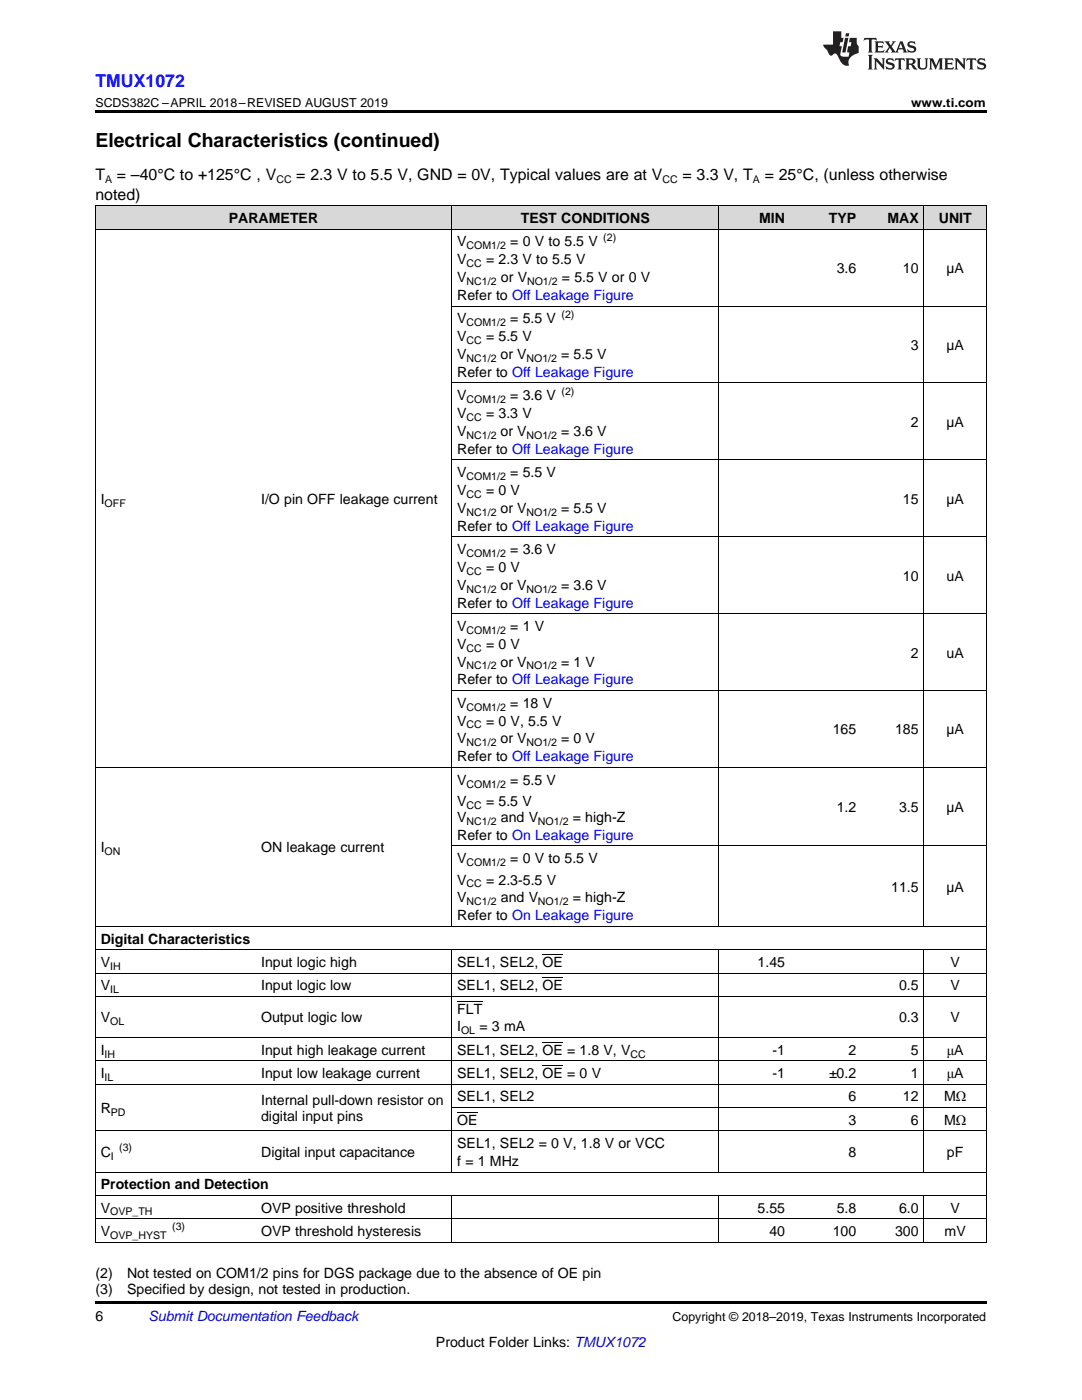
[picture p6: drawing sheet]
<svg xmlns="http://www.w3.org/2000/svg" width="216mm" height="279mm" viewBox="0 0 216 279" stroke-linecap="round" stroke-linejoin="round" font-family="sans-serif">
<defs><g id="words">
<text font-size="3.9" x="19" y="29.3">Electrical Characteristics (continued)</text>
<text font-size="3.5" fill="#00f" x="19" y="17.3">TMUX1072</text>
<g font-size="3.2">
<text x="19" y="36">T</text>
<text x="23.3" y="36">= –40°C to +125°C , V</text>
<text x="59.1" y="36">= 2.3 V to 5.5 V, GND = 0V, Typical values are at V</text>
<text x="136.2" y="36">= 3.3 V, T</text>
<text x="152.6" y="36">= 25°C, (unless otherwise</text>
<text x="19" y="39.9">noted)</text>
</g>
<g font-size="2.8">
<text x="45.6" y="44.5">PARAMETER</text>
<text x="103.9" y="44.5">TEST CONDITIONS</text>
<text x="151.5" y="44.5">MIN</text>
<text x="165.4" y="44.5">TYP</text>
<text x="177.1" y="44.5">MAX</text>
<text x="187.3" y="44.5">UNIT</text>
<text x="91.2" y="49.2">V</text>
<text x="91.2" y="52.7">V</text>
<text x="97" y="52.7">= 2.3 V to 5.5 V</text>
<text x="101.8" y="49.2">= 0 V to 5.5 V</text>
<text x="91.2" y="56.3">V</text>
<text x="91.2" y="59.9">Refer to Off Leakage Figure</text>
<text x="99.9" y="56.3">or V</text>
<text x="112.1" y="56.3">= 5.5 V or 0 V</text>
<text x="167" y="54.5">3.6</text>
<text x="180.2" y="54.5">10</text>
<text x="188.8" y="54.5">µA</text>
<text x="91.2" y="64.5">V</text>
<text x="101.8" y="64.5">= 5.5 V</text>
<text x="91.2" y="68.1">V</text>
<text x="91.2" y="71.6">V</text>
<text x="97" y="68.1">= 5.5 V</text>
<text x="99.9" y="71.6">or V</text>
<text x="112" y="71.6">= 5.5 V</text>
<text x="181.8" y="69.8">3</text>
<text x="188.8" y="69.8">µA</text>
<text x="91.2" y="75.2">Refer to Off Leakage Figure</text>
<text x="91.2" y="79.9">V</text>
<text x="91.2" y="83.4">V</text>
<text x="97" y="83.4">= 3.3 V</text>
<text x="101.8" y="79.9">= 3.6 V</text>
<text x="91.2" y="87">V</text>
<text x="99.9" y="87">or V</text>
<text x="112" y="87">= 3.6 V</text>
<text x="181.8" y="85.2">2</text>
<text x="188.8" y="85.2">µA</text>
<text x="91.2" y="90.6">Refer to Off Leakage Figure</text>
<text x="91.2" y="95.2">V</text>
<text x="101.8" y="95.2">= 5.5 V</text>
<text x="20.1" y="100.5">I</text>
<text x="52.1" y="100.5">I/O pin OFF leakage current</text>
<text x="91.2" y="98.8">V</text>
<text x="97" y="98.8">= 0 V</text>
<text x="180.2" y="100.5">15</text>
<text x="188.8" y="100.5">µA</text>
<text x="91.2" y="102.3">V</text>
<text x="91.2" y="105.9">Refer to Off Leakage Figure</text>
<text x="99.9" y="102.3">or V</text>
<text x="112" y="102.3">= 5.5 V</text>
<text x="91.2" y="110.6">V</text>
<text x="101.8" y="110.6">= 3.6 V</text>
<text x="91.2" y="114.1">V</text>
<text x="91.2" y="117.7">V</text>
<text x="97" y="114.1">= 0 V</text>
<text x="99.9" y="117.7">or V</text>
<text x="112" y="117.7">= 3.6 V</text>
<text x="180.2" y="115.9">10</text>
<text x="188.9" y="115.9">uA</text>
<text x="91.2" y="121.2">Refer to Off Leakage Figure</text>
<text x="91.2" y="125.9">V</text>
<text x="101.8" y="125.9">= 1 V</text>
<text x="91.2" y="129.5">V</text>
<text x="97" y="129.5">= 0 V</text>
<text x="181.8" y="131.2">2</text>
<text x="188.9" y="131.2">uA</text>
<text x="91.2" y="133">V</text>
<text x="91.2" y="136.6">Refer to Off Leakage Figure</text>
<text x="99.9" y="133">or V</text>
<text x="112" y="133">= 1 V</text>
<text x="91.2" y="141.3">V</text>
<text x="101.8" y="141.3">= 18 V</text>
<text x="91.2" y="144.8">V</text>
<text x="91.2" y="148.4">V</text>
<text x="97" y="144.8">= 0 V, 5.5 V</text>
<text x="99.9" y="148.4">or V</text>
<text x="112" y="148.4">= 0 V</text>
<text x="166.2" y="146.6">165</text>
<text x="178.6" y="146.6">185</text>
<text x="188.8" y="146.6">µA</text>
<text x="91.2" y="151.9">Refer to Off Leakage Figure</text>
<text x="91.2" y="156.6">V</text>
<text x="91.2" y="160.9">V</text>
<text x="97" y="160.9">= 5.5 V</text>
<text x="101.8" y="156.6">= 5.5 V</text>
<text x="91.2" y="164">V</text>
<text x="91.2" y="167.6">Refer to On Leakage Figure</text>
<text x="99.9" y="164">and V</text>
<text x="114.3" y="164">= high-Z</text>
<text x="167" y="162.1">1.2</text>
<text x="179.4" y="162.1">3.5</text>
<text x="188.8" y="162.1">µA</text>
<text x="20.1" y="170.1">I</text>
<text x="52.1" y="170.1">ON leakage current</text>
<text x="91.2" y="172.3">V</text>
<text x="101.8" y="172.3">= 0 V to 5.5 V</text>
<text x="91.2" y="176.5">V</text>
<text x="97" y="176.5">= 2.3-5.5 V</text>
<text x="177.8" y="177.9">11.5</text>
<text x="188.8" y="177.9">µA</text>
<text x="91.2" y="180.1">V</text>
<text x="91.2" y="183.7">Refer to On Leakage Figure</text>
<text x="99.9" y="180.1">and V</text>
<text x="114.3" y="180.1">= high-Z</text>
<text x="20.1" y="188.3">Digital Characteristics</text>
<text x="20.1" y="193">V</text>
<text x="20.1" y="197.6">V</text>
<text x="52.1" y="193">Input logic high</text>
<text x="52.1" y="197.6">Input logic low</text>
<text x="91.2" y="193">SEL1, SEL2, OE</text>
<text x="91.2" y="197.6">SEL1, SEL2, OE</text>
<text x="151.2" y="193">1.45</text>
<text x="179.4" y="197.6">0.5</text>
<text x="189.7" y="193">V</text>
<text x="189.7" y="197.6">V</text>
<text x="91.2" y="202.3">FLT</text>
<text x="20.1" y="204">V</text>
<text x="52.1" y="204">Output logic low</text>
<text x="91.2" y="205.8">I</text>
<text x="95.7" y="205.8">= 3 mA</text>
<text x="179.4" y="204">0.3</text>
<text x="189.7" y="204">V</text>
<text x="20.1" y="210.5">I</text>
<text x="20.1" y="215.2">I</text>
<text x="52.1" y="210.5">Input high leakage current</text>
<text x="52.1" y="215.2">Input low leakage current</text>
<text x="91.2" y="210.5">SEL1, SEL2, OE = 1.8 V, V</text>
<text x="91.2" y="215.2">SEL1, SEL2, OE = 0 V</text>
<text x="154.2" y="210.5">-1</text>
<text x="154.2" y="215.2">-1</text>
<text x="165.4" y="215.2">±0.2</text>
<text x="169.3" y="210.5">2</text>
<text x="181.8" y="210.5">5</text>
<text x="181.8" y="215.2">1</text>
<text x="188.9" y="210.5">μA</text>
<text x="188.9" y="215.2">μA</text>
<text x="52.1" y="220.6">Internal pull-down resistor on</text>
<text x="91.2" y="219.8">SEL1, SEL2</text>
<text x="169.3" y="219.8">6</text>
<text x="180.2" y="219.8">12</text>
<text x="188.4" y="219.8">MΩ</text>
<text x="20.1" y="222.1">R</text>
<text x="52.1" y="223.7">digital input pins</text>
<text x="91.2" y="224.5">OE</text>
<text x="169.3" y="224.5">3</text>
<text x="181.8" y="224.5">6</text>
<text x="188.4" y="224.5">MΩ</text>
<text x="20.1" y="230.9">C</text>
<text x="52.1" y="230.9">Digital input capacitance</text>
<text x="91.2" y="229.1">SEL1, SEL2 = 0 V, 1.8 V or VCC</text>
<text x="91.2" y="232.7">f = 1 MHz</text>
<text x="169.3" y="230.9">8</text>
<text x="188.9" y="230.9">pF</text>
<text x="20.1" y="237.3">Protection and Detection</text>
<text x="20.1" y="242">V</text>
<text x="52.1" y="242">OVP positive threshold</text>
<text x="151.2" y="242">5.55</text>
<text x="167" y="242">5.8</text>
<text x="179.4" y="242">6.0</text>
<text x="189.7" y="242">V</text>
<text x="20.1" y="246.7">V</text>
<text x="52.1" y="246.7">OVP threshold hysteresis</text>
<text x="153.5" y="246.7">40</text>
<text x="166.2" y="246.7">100</text>
<text x="178.6" y="246.7">300</text>
<text x="188.5" y="246.7">mV</text>
<text x="19" y="255.1">(2)</text>
<text x="25.4" y="255.1">Not tested on COM1/2 pins for DGS package due to the absence of OE pin</text>
<text x="19" y="263.6">6</text>
<text x="19" y="258.2">(3)</text>
<text x="25.4" y="258.2">Specified by design, not tested in production.</text>
<text x="87" y="268.9">Product Folder Links: TMUX1072</text>
</g>
<text font-size="2.8" fill="#0000c8" x="29.6" y="263.6">Submit Documentation Feedback</text>
<g font-size="2.5">
<text x="19" y="21.4">SCDS382C –APRIL 2018–REVISED AUGUST 2019</text>
<text x="181.8" y="21.4">www.ti.com</text>
<text x="134.2" y="263.6">Copyright © 2018–2019, Texas Instruments Incorporated</text>
</g>
<g font-size="2.1">
<text x="21" y="36.6">A</text>
<text x="55.1" y="36.6">CC</text>
<text x="132.2" y="36.6">CC</text>
<text x="150.2" y="36.6">A</text>
<text x="93.1" y="49.7">COM1/2</text>
<text x="93.1" y="53.3">CC</text>
<text x="120.4" y="48">(2)</text>
<text x="93.1" y="56.9">NC1/2</text>
<text x="105.2" y="56.9">NO1/2</text>
<text x="93.1" y="65.1">COM1/2</text>
<text x="112" y="63.4">(2)</text>
<text x="93.1" y="68.7">CC</text>
<text x="93.1" y="72.2">NC1/2</text>
<text x="105.1" y="72.2">NO1/2</text>
<text x="93.1" y="80.4">COM1/2</text>
<text x="93.1" y="84">CC</text>
<text x="112" y="78.7">(2)</text>
<text x="93.1" y="87.6">NC1/2</text>
<text x="105.1" y="87.6">NO1/2</text>
<text x="93.1" y="95.8">COM1/2</text>
<text x="20.9" y="101.1">OFF</text>
<text x="93.1" y="99.3">CC</text>
<text x="93.1" y="102.9">NC1/2</text>
<text x="105.1" y="102.9">NO1/2</text>
<text x="93.1" y="111.1">COM1/2</text>
<text x="93.1" y="114.7">CC</text>
<text x="93.1" y="118.3">NC1/2</text>
<text x="105.1" y="118.3">NO1/2</text>
<text x="93.1" y="126.5">COM1/2</text>
<text x="93.1" y="130">CC</text>
<text x="93.1" y="133.6">NC1/2</text>
<text x="105.1" y="133.6">NO1/2</text>
<text x="93.1" y="141.8">COM1/2</text>
<text x="93.1" y="145.4">CC</text>
<text x="93.1" y="148.9">NC1/2</text>
<text x="105.1" y="148.9">NO1/2</text>
<text x="93.1" y="157.2">COM1/2</text>
<text x="93.1" y="161.4">CC</text>
<text x="93.1" y="164.6">NC1/2</text>
<text x="107.4" y="164.6">NO1/2</text>
<text x="20.9" y="170.7">ON</text>
<text x="93.1" y="172.8">COM1/2</text>
<text x="93.1" y="177.1">CC</text>
<text x="93.1" y="180.7">NC1/2</text>
<text x="107.4" y="180.7">NO1/2</text>
<text x="22" y="193.5">IH</text>
<text x="22" y="198.2">IL</text>
<text x="22" y="204.6">OL</text>
<text x="92" y="206.4">OL</text>
<text x="20.9" y="211.1">IH</text>
<text x="20.9" y="215.7">IL</text>
<text x="125.8" y="211.1">CC</text>
<text x="22.1" y="222.7">PD</text>
<text x="22.1" y="231.5">I</text>
<text x="23.8" y="229.8">(3)</text>
<text x="22" y="242.6">OVP_TH</text>
<text x="34.4" y="245.5">(3)</text>
<text x="22" y="247.2">OVP_HYST</text>
</g>
</g></defs>
<g fill="#d8d8d8">
<path d="M19 41.1h32v4.7h-32z"/>
<path d="M51 41.1h39.2v4.7h-39.2z"/>
<path d="M90.2 41.1h39.1v4.7h-39.1z"/>
<path d="M129.3 41.1h7.1v4.7h-7.1z"/>
<path d="M136.4 41.1h7.1v4.7h-7.1z"/>
<path d="M143.5 41.1h14.2v4.7h-14.2z"/>
<path d="M157.7 41.1h14.2v4.7h-14.2z"/>
<path d="M171.9 41.1h12.5v4.7h-12.5z"/>
<path d="M184.4 41.1h12.4v4.7h-12.4z"/>
</g>
<path d="M19 22h177.8v.5h-177.8zM19 259.7h177.8v.5h-177.8z" fill="#000"/>
<g fill="none" stroke="#000" stroke-width=".2">
<path d="M19 41.1h177.8v206.8M19 45.7h177.8M19.1 41.1v206.8M90.1 41.1v143.8M143.5 41.1v143.8M184.3 41.1v143.8M90.2 76.4h106.6M90.2 61.1h106.6M90.2 91.8h106.6M90.2 107.1h106.6M90.2 137.8h106.6M90.2 122.5h106.6"/>
<path d="M19 153.2h177.8M90.2 168.8h106.6M19 198.8h177.8M19 194.2h177.8M19 189.5h177.8M19 184.9h177.8M90.1 189.6v44.4M143.5 189.6v44.4M184.3 189.6v44.4M19 216.4h177.8M19 211.7h177.8M19 207.1h177.8"/>
<path d="M19 238.6h177.8M19 233.9h177.8M19 225.7h177.8M90.1 238.6v9.3M90.2 221h106.6M143.5 238.6v9.3M184.3 238.6v9.3M19 247.9h177.8M19 243.2h177.8"/>
</g>
<g fill="#231f20">
<path d="M172.5 7.6l-.1 .5 .4-.2h.6v.1v2.1l-.2 .4h.9l-.2-.4v-2.1l.1-.1h.5l.5 .2-.2-.5zM174.5 8.3l.2 .3v1.5l-.2 .4h1.8l.2-.6a1.04 1.04 0 0 1-1.3 .2v-.7h.6l.3 .2v-.6l-.3 .2h-.6v-.6l.8-.1 .4 .3-.2-.5zM176.5 8.3l.9 1.1-.9 1.1h.8l-.2-.2 .4-.7 .5 .7-.2 .2h1.5l-.2-.2 .2-.4h.9l.1 .4-.2 .2h1l-.3-.3-.7-1.9h-.5l-.9 2-.8-1 .9-1h-.8l.1 .3-.4 .5-.3-.6 .1-.2zM179.7 8.6l.4 1h-.7zM181.3 8.4a.63 .63 0 0 0-.2 .7 .63 .63 0 0 0 .6 .4l.6 .2 .1 .2a.75 .75 0 0 1-.7 .4 .75 .75 0 0 1-.6-.5l.1 .7 .1-.1a1.11 1.11 0 0 0 1.5-.6 1.13 1.13 0 0 0-1.2-.8l-.1-.4a1.04 1.04 0 0 1 1.2 .2l-.2-.5-.2 .1-.4-.2zM173.2 10.9l.2 .4v2.2l-.2 .4h1l-.3-.4v-2.2l.3-.4zM174.3 11.6l.3 .4v1.5l-.3 .4h.8l-.2-.4v-1.3l1.5 1.7v-1.9l.2-.4h-.7l.2 .4v.9l-1.1-1.3zM177 11.8a.62 .62 0 0 0-.2 .7 .62 .62 0 0 0 .6 .4l.6 .1 .1 .3a.76 .76 0 0 1-.7 .3 .76 .76 0 0 1-.7-.4l.2 .7 .1-.1a1.11 1.11 0 0 0 1.5-.6 1.13 1.13 0 0 0-1.2-.8l-.1-.4a1.04 1.04 0 0 1 1.2 .2l-.2-.6-.2 .1-.5-.1zM178.7 11.6l-.2 .6a.61 .61 0 0 1 .8-.3v1.6l-.2 .4h.9l-.2-.4v-1.6a.63 .63 0 0 1 .7 .3l-.1-.6zM180.6 11.6l.3 .4v1.5l-.3 .4h1l-.2-.2-.1-.8 .6 .2a.76 .76 0 0 0 1.2 .7l-1-1a.58 .58 0 0 0 .6-.5 .58 .58 0 0 0-.5-.6zM181.4 11.9h.1a.45 .45 0 0 1 .5 .1 .45 .45 0 0 1 .1 .5l-.8 .2zM182.9 11.6l.2 .2a2.17 2.17 0 0 0 .3 1.9 .99 .99 0 0 0 1.6-.6v-1.1l.2-.4h-.7l.2 .2a1.92 1.92 0 0 1-.2 1.8 .6 .6 0 0 1-.9-.5v-1.1l.2-.4zM185.4 11.6l.2 .4v1.5l-.2 .4h.7l-.2-.4v-1.4l.8 1.8 .8-1.8v1.4l-.2 .4h.9l-.2-.4v-1.5l.2-.4h-.8l-.6 1.5-.6-1.5zM188.4 11.6l.2 .4v1.5l-.2 .4h1.8l.1-.6a1.04 1.04 0 0 1-1.2 .1v-.6h.5l.4 .2v-.6l-.4 .2h-.5v-.7h.8l.3 .3-.1-.6zM190.5 11.6l.2 .4v1.5l-.2 .4h.7l-.2-.4v-1.3l1.5 1.7v-1.9l.2-.4h-.7l.2 .4v.9l-1.1-1.3zM192.9 11.6l-.1 .6a.61 .61 0 0 1 .7-.3l.1 1.6-.3 .4h1l-.3-.4 .1-1.6a.63 .63 0 0 1 .7 .3l-.1-.6zM195.2 11.8a.62 .62 0 0 0-.2 .7 .62 .62 0 0 0 .6 .4l.6 .1 .1 .3a.76 .76 0 0 1-.7 .3 .76 .76 0 0 1-.6-.4l.1 .7 .1-.1a1.11 1.11 0 0 0 1.6-.6 1.13 1.13 0 0 0-1.3-.8l-.1-.4a1.04 1.04 0 0 1 1.2 .2l-.1-.6-.2 .1-.5-.1z"/>
<path d="M166.2 6.3v2.6h-1.9v.4l.8 .9a.91 .91 0 0 0 1 .8 .56 .56 0 0 1 .5-.3 .56 .56 0 0 1 .5 .3l.4 .8a1.53 1.53 0 0 0 1.9 1.2 1.54 1.54 0 0 1 1-2.1l.9-.3v-1.4a1.52 1.52 0 0 1-.4-1.6h-1.3l-.2 .8h.5l-.2 .8h-.5l-.1 1v.2l.4 .1-.2 .8a1.93 1.93 0 0 1-1.6-.3l.3-1.8h-.5l.2-.8h.4l.2-.8h-.4v-1.3zM168.6 7.6l-.6 2.9h.7l.6-2.9zM168.8 6.6l-.1 .7h.6l.2-.7z"/>
</g>
<path d="M91.2 199.8h5M108.3 195.1h4M108.3 190.5h4M108.3 212.7h4M108.3 208h4M91.2 222h4.1" fill="none" stroke="#000" stroke-width=".2"/>
<use href="#words"/>
</svg>
